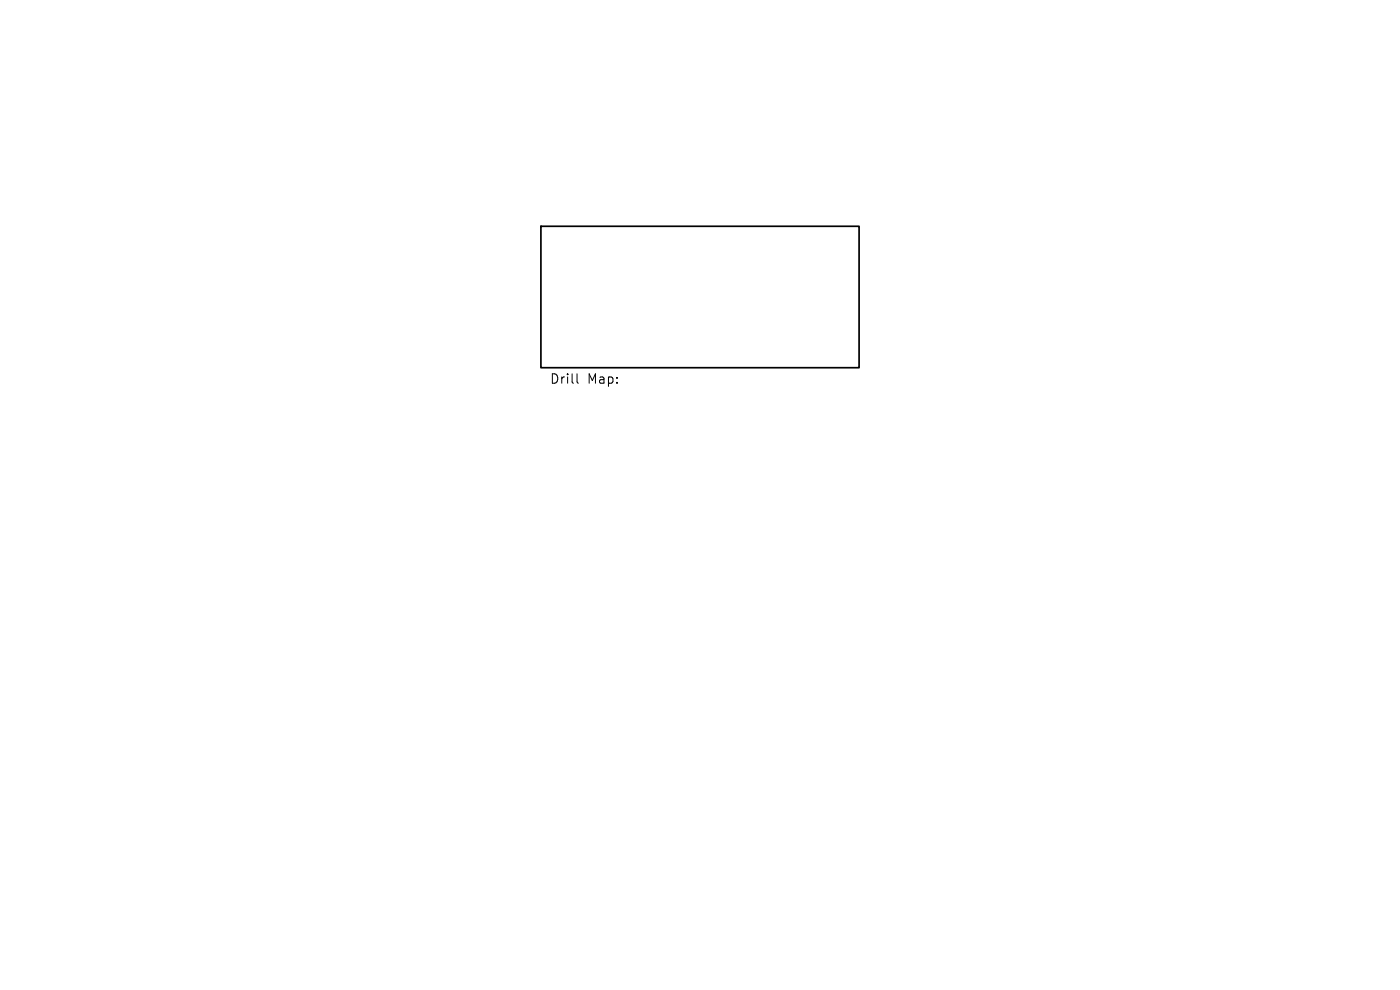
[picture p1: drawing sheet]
<svg xmlns="http://www.w3.org/2000/svg" width="297mm" height="210mm" viewBox="0 0 297 210" stroke-linecap="round" stroke-linejoin="round" font-family="sans-serif">
<defs><g id="words">
<g font-size="2.8">
<text x="116.6" y="81.7">Drill</text>
<text x="124.6" y="81.7">Map:</text>
</g>
</g></defs>
<path d="M114.8 48h67.5v30h-67.5z" fill="none" stroke="#000" stroke-width=".36"/>
<path d="M122.4 79.3v1.7l.3 .3" fill="none" stroke="#000" stroke-width=".21"/>
<use href="#words"/>
</svg>
